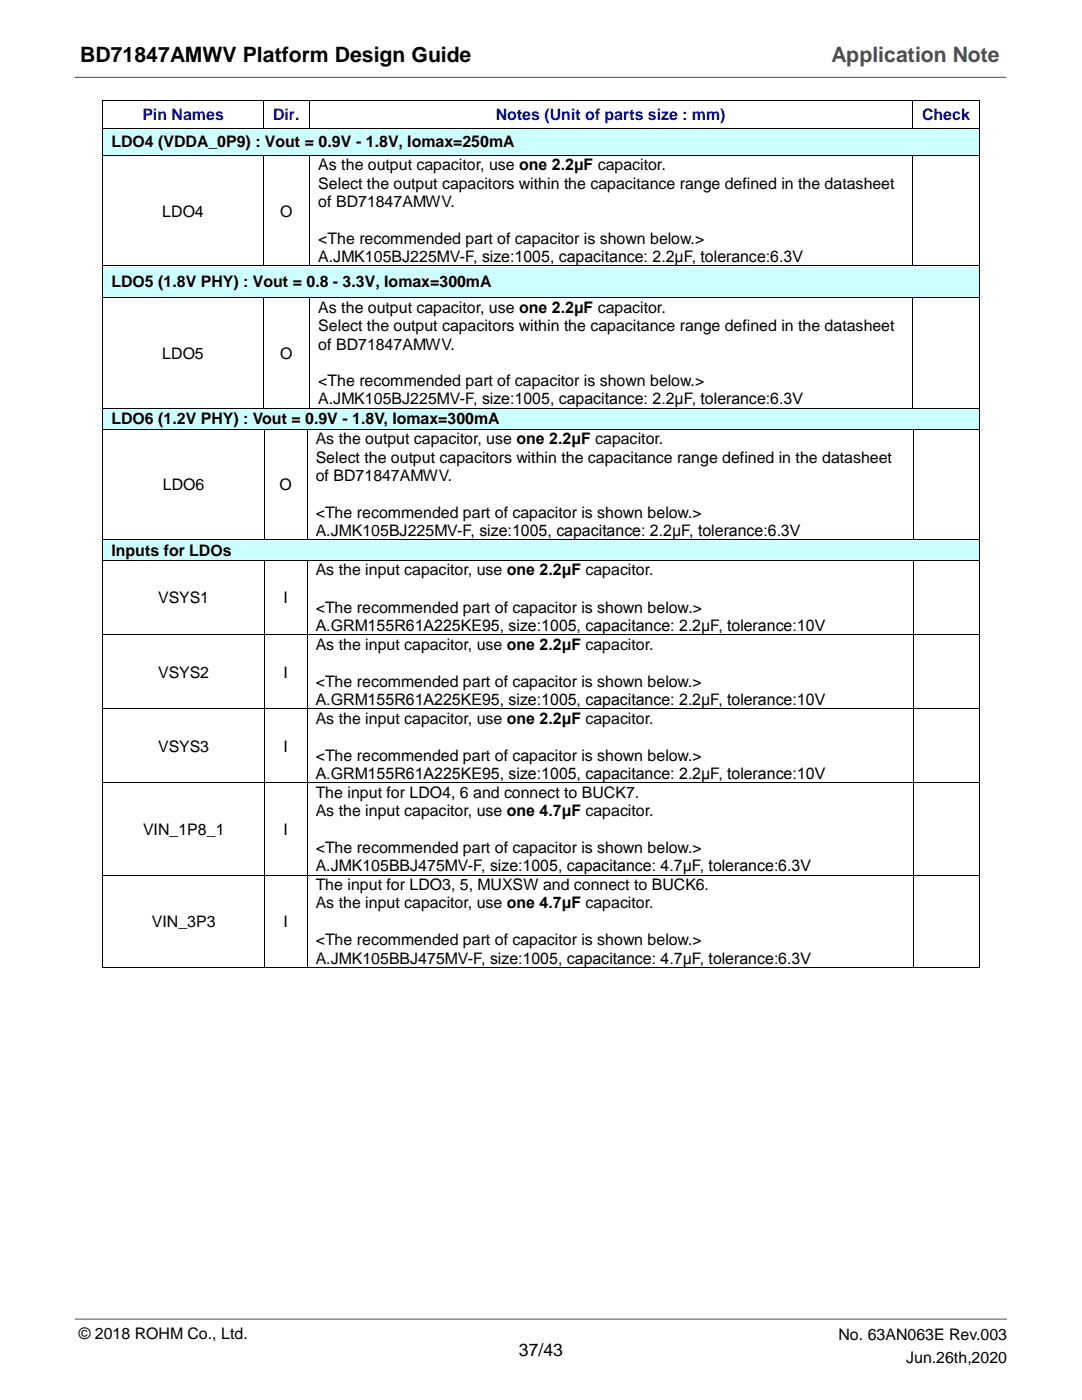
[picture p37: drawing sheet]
<svg xmlns="http://www.w3.org/2000/svg" width="216mm" height="279mm" viewBox="0 0 216 279" stroke-linecap="round" stroke-linejoin="round" font-family="sans-serif">
<defs><g id="words">
<text font-size="4.2" x="16" y="12.3">BD71847AMWV Platform Design Guide</text>
<text font-size="4.2" fill="#444f58" x="165.9" y="12.3">Application Note</text>
<text font-size="3.5" x="103.6" y="270.7">37/43</text>
<g font-size="3.2" fill="#00f">
<text x="28.4" y="23.9">Pin Names</text>
<text x="54.5" y="23.9">Dir.</text>
<text x="99" y="23.9">Notes (Unit of parts size : mm)</text>
<text x="184" y="23.9">Check</text>
</g>
<g font-size="3.2">
<text x="22.2" y="29.3">LDO4 (VDDA_0P9) : Vout = 0.9V - 1.8V, Iomax=250mA</text>
<text x="63.5" y="34">As the output capacitor, use one 2.2μF capacitor.</text>
<text x="63.5" y="37.7">Select the output capacitors within the capacitance range defined in the datasheet</text>
<text x="63.5" y="41.4">of BD71847AMWV.</text>
<text x="32.4" y="43.2">LDO4</text>
<text x="55.9" y="43.2">O</text>
<text x="63.5" y="48.7">&lt;The recommended part of capacitor is shown below.&gt;</text>
<text x="63.5" y="52.3">A.JMK105BJ225MV-F, size:1005, capacitance: 2.2μF, tolerance:6.3V</text>
<text x="22.2" y="57.3">LDO5 (1.8V PHY) : Vout = 0.8 - 3.3V, Iomax=300mA</text>
<text x="63.5" y="62.4">As the output capacitor, use one 2.2μF capacitor.</text>
<text x="32.4" y="71.6">LDO5</text>
<text x="55.9" y="71.6">O</text>
<text x="63.5" y="66.1">Select the output capacitors within the capacitance range defined in the datasheet</text>
<text x="63.5" y="69.8">of BD71847AMWV.</text>
<text x="63.5" y="77.1">&lt;The recommended part of capacitor is shown below.&gt;</text>
<text x="63.5" y="80.7">A.JMK105BJ225MV-F, size:1005, capacitance: 2.2μF, tolerance:6.3V</text>
<text x="22.2" y="84.7">LDO6 (1.2V PHY) : Vout = 0.9V - 1.8V, Iomax=300mA</text>
<text x="63" y="88.7">As the output capacitor, use one 2.2μF capacitor.</text>
<text x="63" y="92.4">Select the output capacitors within the capacitance range defined in the datasheet</text>
<text x="32.5" y="97.8">LDO6</text>
<text x="55.8" y="97.8">O</text>
<text x="63" y="96">of BD71847AMWV.</text>
<text x="63" y="103.4">&lt;The recommended part of capacitor is shown below.&gt;</text>
<text x="63" y="107">A.JMK105BJ225MV-F, size:1005, capacitance: 2.2μF, tolerance:6.3V</text>
<text x="22.2" y="110.9">Inputs for LDOs</text>
<text x="63" y="114.9">As the input capacitor, use one 2.2μF capacitor.</text>
<text x="31.5" y="120.5">VSYS1</text>
<text x="56.6" y="120.5">I</text>
<text x="63" y="122.3">&lt;The recommended part of capacitor is shown below.&gt;</text>
<text x="63" y="125.9">A.GRM155R61A225KE95, size:1005, capacitance: 2.2μF, tolerance:10V</text>
<text x="63" y="129.6">As the input capacitor, use one 2.2μF capacitor.</text>
<text x="31.5" y="135.2">VSYS2</text>
<text x="56.6" y="135.2">I</text>
<text x="63" y="137.1">&lt;The recommended part of capacitor is shown below.&gt;</text>
<text x="63" y="140.7">A.GRM155R61A225KE95, size:1005, capacitance: 2.2μF, tolerance:10V</text>
<text x="63" y="144.5">As the input capacitor, use one 2.2μF capacitor.</text>
<text x="31.5" y="150">VSYS3</text>
<text x="56.6" y="150">I</text>
<text x="63" y="151.8">&lt;The recommended part of capacitor is shown below.&gt;</text>
<text x="63" y="155.5">A.GRM155R61A225KE95, size:1005, capacitance: 2.2μF, tolerance:10V</text>
<text x="63" y="159.3">The input for LDO4, 6 and connect to BUCK7.</text>
<text x="28.5" y="166.6">VIN_1P8_1</text>
<text x="56.6" y="166.6">I</text>
<text x="63" y="162.9">As the input capacitor, use one 4.7μF capacitor.</text>
<text x="63" y="170.2">&lt;The recommended part of capacitor is shown below.&gt;</text>
<text x="63" y="173.9">A.JMK105BBJ475MV-F, size:1005, capacitance: 4.7μF, tolerance:6.3V</text>
<text x="63" y="177.7">The input for LDO3, 5, MUXSW and connect to BUCK6.</text>
<text x="30.3" y="185.1">VIN_3P3</text>
<text x="56.6" y="185.1">I</text>
<text x="63" y="181.3">As the input capacitor, use one 4.7μF capacitor.</text>
<text x="63" y="188.7">&lt;The recommended part of capacitor is shown below.&gt;</text>
<text x="63" y="192.4">A.JMK105BBJ475MV-F, size:1005, capacitance: 4.7μF, tolerance:6.3V</text>
<text x="15.7" y="267.3">© 2018 ROHM Co., Ltd.</text>
<text x="167.3" y="267.4">No. 63AN063E Rev.003</text>
<text x="180.8" y="272">Jun.26th,2020</text>
</g>
</g></defs>
<path d="M14.8 15.4h186M15 263.3h186" fill="none" stroke="#444f58" stroke-width=".2"/>
<g fill="#000">
<path d="M20.4 20h.2v.2h-.2z" fill-rule="evenodd"/>
<path d="M20.4 20h.2v.2h-.2z" fill-rule="evenodd"/>
<path d="M52.5 20h.2v.2h-.2z" fill-rule="evenodd"/>
<path d="M61.7 20h.2v.2h-.2z" fill-rule="evenodd"/>
<path d="M182 20h.2v.2h-.2z" fill-rule="evenodd"/>
<path d="M195.5 20h.1v.2h-.1z" fill-rule="evenodd"/>
<path d="M195.5 20h.1v.2h-.1z" fill-rule="evenodd"/>
</g>
<path d="M20.5 20.2v5.3M20.6 20.1h31.9M52.6 20.2v5.3M52.7 20.1h9M61.8 20.2v5.3M61.9 20.1h120.1M182.1 20.2v5.3M182.2 20.1h13.3M195.5 20.2v5.3" fill="none" stroke="#000" stroke-width=".2"/>
<g fill="#cff">
<path d="M20.6 25.7h174.8v5.3h-174.8z" fill-rule="evenodd"/>
<path d="M22.2 26.5h171.6v3.6h-171.6z" fill-rule="evenodd"/>
</g>
<g fill="#000">
<path d="M20.4 25.5h.2v.2h-.2z" fill-rule="evenodd"/>
<path d="M20.4 31h.2v.1h-.2z" fill-rule="evenodd"/>
<path d="M52.5 25.5h.2v.2h-.2z" fill-rule="evenodd"/>
<path d="M52.5 31h.2v.1h-.2z" fill-rule="evenodd"/>
<path d="M61.7 25.5h.2v.2h-.2z" fill-rule="evenodd"/>
<path d="M61.7 31h.2v.1h-.2z" fill-rule="evenodd"/>
<path d="M182 25.5h.2v.2h-.2z" fill-rule="evenodd"/>
<path d="M182 31h.2v.1h-.2z" fill-rule="evenodd"/>
<path d="M195.5 25.5h.1v.2h-.1z" fill-rule="evenodd"/>
<path d="M195.5 31h.1v.1h-.1z" fill-rule="evenodd"/>
</g>
<g fill="none" stroke="#000" stroke-width=".2">
<path d="M20.5 25.7v5.3M20.5 31.1v21.9M20.6 25.6h31.9M20.6 31h31.9M52.6 31.1v21.9M52.7 25.6h9M52.7 31h9M61.8 31.1v21.9M61.9 25.6h120.1M61.9 31h120.1M182.1 31.1v21.9M182.2 25.6h13.3"/>
<path d="M182.2 31h13.3M195.5 25.7v5.3M195.5 31.1v21.9"/>
</g>
<g fill="#cff">
<path d="M20.6 53.2h174.8v6.2h-174.8z" fill-rule="evenodd"/>
<path d="M22.2 54.4h171.6v3.7h-171.6z" fill-rule="evenodd"/>
</g>
<g fill="#000">
<path d="M20.4 53h.2v.2h-.2z" fill-rule="evenodd"/>
<path d="M20.4 59.4h.2v.1h-.2z" fill-rule="evenodd"/>
<path d="M52.5 53h.2v.2h-.2z" fill-rule="evenodd"/>
<path d="M52.5 59.4h.2v.1h-.2z" fill-rule="evenodd"/>
<path d="M61.7 53h.2v.2h-.2z" fill-rule="evenodd"/>
<path d="M61.7 59.4h.2v.1h-.2z" fill-rule="evenodd"/>
<path d="M182 53h.2v.2h-.2z" fill-rule="evenodd"/>
<path d="M182 59.4h.2v.1h-.2z" fill-rule="evenodd"/>
<path d="M195.5 53h.1v.2h-.1z" fill-rule="evenodd"/>
<path d="M195.5 59.4h.1v.1h-.1z" fill-rule="evenodd"/>
</g>
<g fill="none" stroke="#000" stroke-width=".2">
<path d="M20.5 53.2v6.2M20.5 59.5v22M20.6 53.1h31.9M20.6 59.4h31.9M52.6 59.5v22M52.7 53.1h9M52.7 59.4h9M61.8 59.5v22M61.9 53.1h120.1M61.9 59.4h120.1M182.1 59.5v22M182.2 53.1h13.3"/>
<path d="M182.2 59.4h13.3M195.5 53.2v6.2M195.5 59.5v22"/>
</g>
<g fill="#cff">
<path d="M20.6 81.6h174.8v4h-174.8z" fill-rule="evenodd"/>
<path d="M22.2 81.8h171.6v3.6h-171.6z" fill-rule="evenodd"/>
</g>
<g fill="#000">
<path d="M20.4 81.5h.2v.1h-.2z" fill-rule="evenodd"/>
<path d="M20.4 85.6h.2v.2h-.2z" fill-rule="evenodd"/>
<path d="M52.5 81.5h.2v.1h-.2z" fill-rule="evenodd"/>
<path d="M52.8 85.6h.1v.2h-.1z" fill-rule="evenodd"/>
<path d="M61.2 85.6h.2v.2h-.2z" fill-rule="evenodd"/>
<path d="M61.7 81.5h.2v.1h-.2z" fill-rule="evenodd"/>
<path d="M182 81.5h.2v.1h-.2z" fill-rule="evenodd"/>
<path d="M182.2 85.6h.2v.2h-.2z" fill-rule="evenodd"/>
<path d="M195.5 81.5h.1v.1h-.1z" fill-rule="evenodd"/>
<path d="M195.5 85.6h.1v.2h-.1z" fill-rule="evenodd"/>
</g>
<g fill="none" stroke="#000" stroke-width=".2">
<path d="M20.5 81.6v4M20.5 85.8v21.9M20.6 81.5h31.9M20.6 85.7h32.2M52.7 81.5h9M52.8 85.8v21.9M52.9 85.7h8.3M61.3 85.8v21.9M61.4 85.7h120.8M61.9 81.5h120.1M182.2 81.5h13.3M182.3 85.8v21.9"/>
<path d="M182.4 85.7h13.1M195.5 81.6v4M195.5 85.8v21.9"/>
</g>
<g fill="#cff">
<path d="M20.6 107.8h174.8v4h-174.8z" fill-rule="evenodd"/>
<path d="M22.2 108h171.6v3.7h-171.6z" fill-rule="evenodd"/>
</g>
<g fill="#000">
<path d="M20.4 107.7h.2v.1h-.2z" fill-rule="evenodd"/>
<path d="M20.4 111.8h.2v.2h-.2z" fill-rule="evenodd"/>
<path d="M52.8 107.7h.1v.1h-.1z" fill-rule="evenodd"/>
<path d="M52.8 111.8h.1v.2h-.1z" fill-rule="evenodd"/>
<path d="M61.2 107.7h.2v.1h-.2z" fill-rule="evenodd"/>
<path d="M61.2 111.8h.2v.2h-.2z" fill-rule="evenodd"/>
<path d="M182.2 107.7h.2v.1h-.2z" fill-rule="evenodd"/>
<path d="M182.2 111.8h.2v.2h-.2z" fill-rule="evenodd"/>
<path d="M195.5 107.7h.1v.1h-.1z" fill-rule="evenodd"/>
<path d="M195.5 111.8h.1v.2h-.1z" fill-rule="evenodd"/>
<path d="M20.4 126.6h.2v.2h-.2z" fill-rule="evenodd"/>
<path d="M52.8 126.6h.1v.2h-.1z" fill-rule="evenodd"/>
<path d="M61.2 126.6h.2v.2h-.2z" fill-rule="evenodd"/>
<path d="M182.2 126.6h.2v.2h-.2z" fill-rule="evenodd"/>
<path d="M195.5 126.6h.1v.2h-.1z" fill-rule="evenodd"/>
<path d="M20.4 141.4h.2v.1h-.2z" fill-rule="evenodd"/>
<path d="M20.4 156.2h.2v.2h-.2z" fill-rule="evenodd"/>
<path d="M52.8 141.4h.1v.1h-.1z" fill-rule="evenodd"/>
<path d="M52.8 156.2h.1v.2h-.1z" fill-rule="evenodd"/>
<path d="M61.2 141.4h.2v.1h-.2z" fill-rule="evenodd"/>
<path d="M61.2 156.2h.2v.2h-.2z" fill-rule="evenodd"/>
<path d="M182.2 141.4h.2v.1h-.2z" fill-rule="evenodd"/>
<path d="M182.2 156.2h.2v.2h-.2z" fill-rule="evenodd"/>
<path d="M195.5 141.4h.1v.1h-.1z" fill-rule="evenodd"/>
<path d="M195.5 156.2h.1v.2h-.1z" fill-rule="evenodd"/>
<path d="M20.4 174.6h.2v.2h-.2z" fill-rule="evenodd"/>
<path d="M52.8 174.6h.1v.2h-.1z" fill-rule="evenodd"/>
<path d="M61.2 174.6h.2v.2h-.2z" fill-rule="evenodd"/>
<path d="M182.2 174.6h.2v.2h-.2z" fill-rule="evenodd"/>
<path d="M195.5 174.6h.1v.2h-.1z" fill-rule="evenodd"/>
<path d="M20.4 193h.2v.2h-.2z" fill-rule="evenodd"/>
<path d="M20.4 193h.2v.2h-.2z" fill-rule="evenodd"/>
<path d="M52.8 193h.1v.2h-.1z" fill-rule="evenodd"/>
<path d="M61.2 193h.2v.2h-.2z" fill-rule="evenodd"/>
<path d="M182.2 193h.2v.2h-.2z" fill-rule="evenodd"/>
<path d="M195.5 193h.1v.2h-.1z" fill-rule="evenodd"/>
<path d="M195.5 193h.1v.2h-.1z" fill-rule="evenodd"/>
</g>
<g fill="none" stroke="#000" stroke-width=".2">
<path d="M20.5 107.8v4M20.5 112v14.6M20.6 107.8h32.2M20.6 111.9h32.2M52.8 112v14.6M52.9 107.8h8.3M52.9 111.9h8.3M61.3 112v14.6M61.4 107.8h120.8M61.4 111.9h120.8M182.3 112v14.6M182.4 107.8h13.1"/>
<path d="M182.4 111.9h13.1M195.5 107.8v4M195.5 112v14.6M20.5 126.8v14.6M20.6 126.7h32.2M52.8 126.8v14.6M52.9 126.7h8.3M61.3 126.8v14.6M61.4 126.7h120.8M182.3 126.8v14.6M182.4 126.7h13.1M195.5 126.8v14.6"/>
<path d="M20.5 141.5v14.7M20.5 156.4v18.2M20.6 141.5h32.2M20.6 156.3h32.2M52.8 141.5v14.7M52.8 156.4v18.2M52.9 141.5h8.3M52.9 156.3h8.3M61.3 141.5v14.7M61.3 156.4v18.2M61.4 141.5h120.8M61.4 156.3h120.8"/>
<path d="M182.3 141.5v14.7M182.3 156.4v18.2M182.4 141.5h13.1M182.4 156.3h13.1M195.5 141.5v14.7M195.5 156.4v18.2M20.5 174.8v18.2M20.6 174.7h32.2M52.8 174.8v18.2M52.9 174.7h8.3M61.3 174.8v18.2M61.4 174.7h120.8"/>
<path d="M182.3 174.8v18.2M182.4 174.7h13.1M195.5 174.8v18.2M20.6 193.1h32.2M52.9 193.1h8.3M61.4 193.1h120.8M182.4 193.1h13.1"/>
</g>
<use href="#words"/>
</svg>
